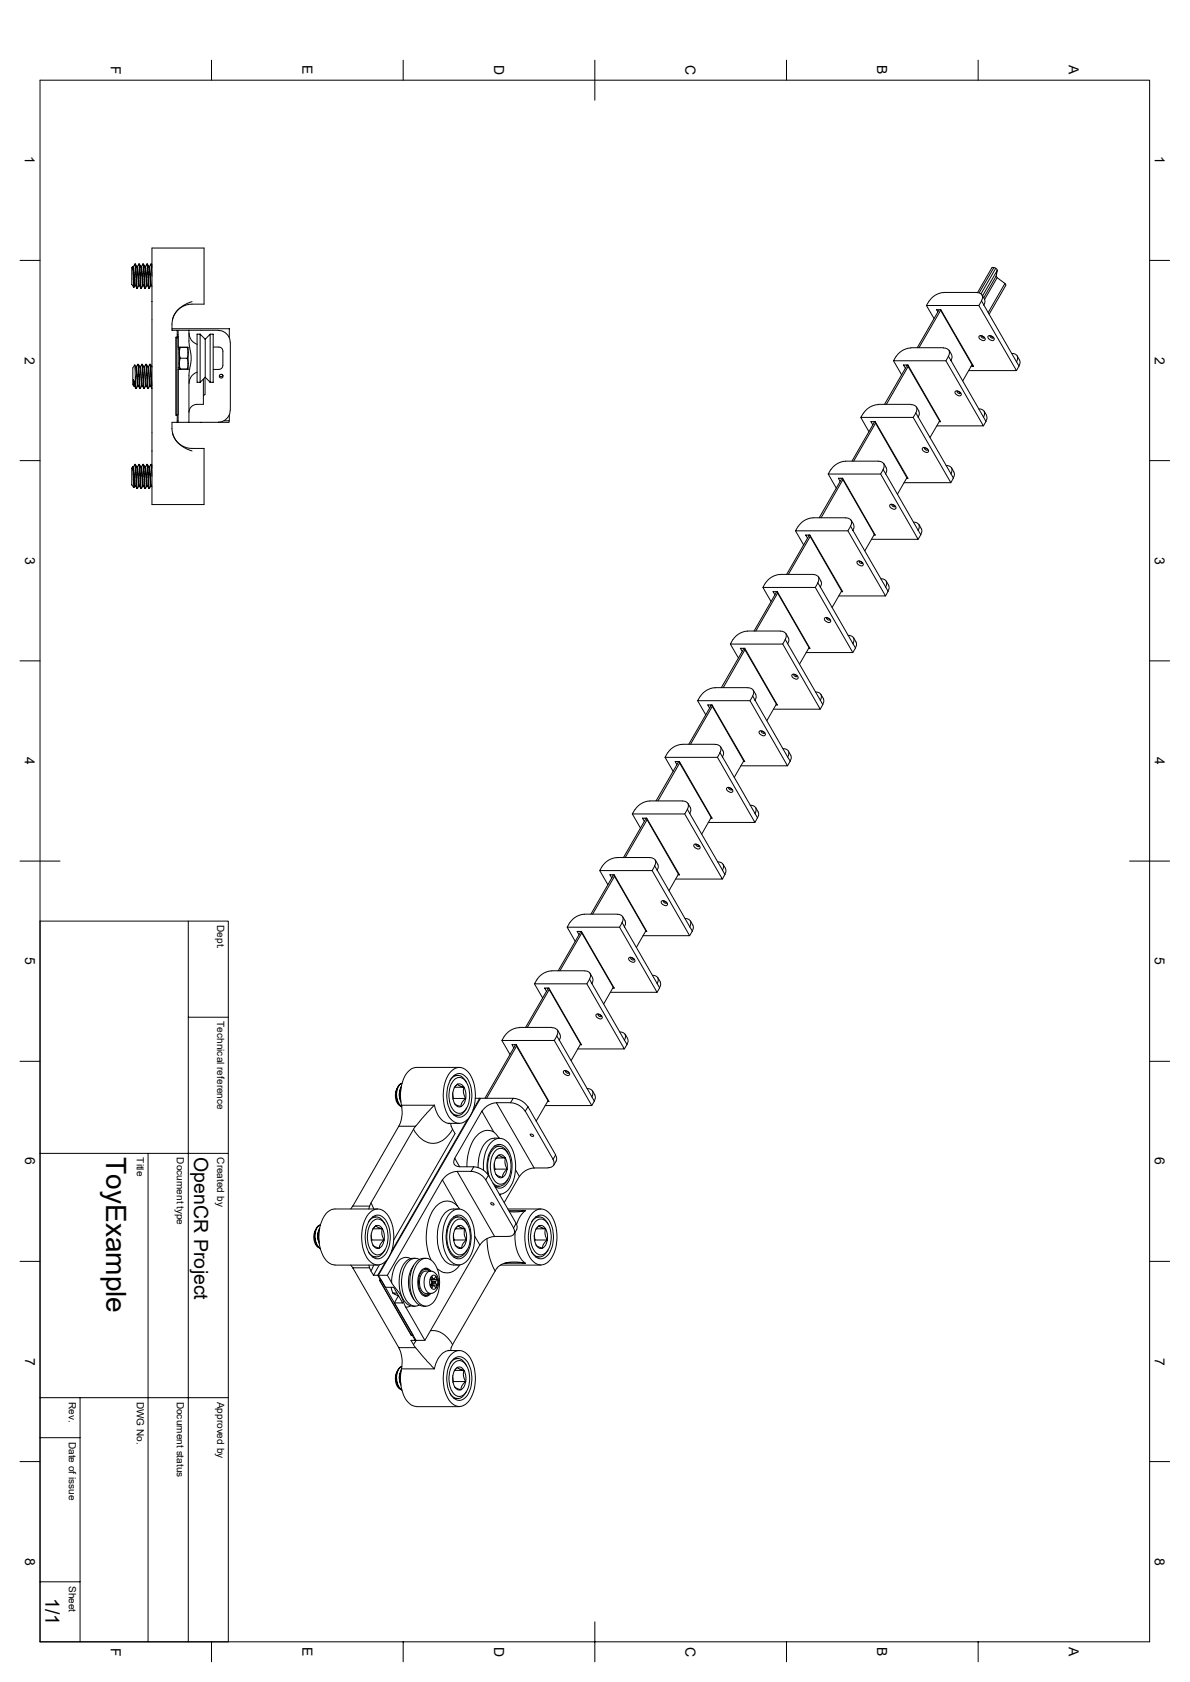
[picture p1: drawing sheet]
<svg xmlns="http://www.w3.org/2000/svg" width="297mm" height="420mm" viewBox="0 0 297 420" stroke-linecap="round" stroke-linejoin="round" font-family="sans-serif">
<defs><g id="words">
<text font-size="7" x="26.5" y="289" transform="rotate(90 26.5 289)">ToyExample</text>
<g font-size="4.9">
<text x="48.5" y="289" transform="rotate(90 48.5 289)">OpenCR Project</text>
<text x="11.3" y="399.1" transform="rotate(90 11.3 399.1)">1/1</text>
</g>
<g font-size="3.5">
<text x="27.6" y="16.5" transform="rotate(90 27.6 16.5)">F</text>
<text x="75.5" y="16.3" transform="rotate(90 75.5 16.3)">E</text>
<text x="123.3" y="16.3" transform="rotate(90 123.3 16.3)">D</text>
<text x="171.1" y="16.3" transform="rotate(90 171.1 16.3)">C</text>
<text x="218.9" y="16.3" transform="rotate(90 218.9 16.3)">B</text>
<text x="266.8" y="16.3" transform="rotate(90 266.8 16.3)">A</text>
<text x="6.2" y="39" transform="rotate(90 6.2 39)">1</text>
<text x="288.2" y="39" transform="rotate(90 288.2 39)">1</text>
<text x="6.2" y="89" transform="rotate(90 6.2 89)">2</text>
<text x="288.2" y="89" transform="rotate(90 288.2 89)">2</text>
<text x="6.3" y="139" transform="rotate(90 6.3 139)">3</text>
<text x="288.2" y="139" transform="rotate(90 288.2 139)">3</text>
<text x="6.2" y="189" transform="rotate(90 6.2 189)">4</text>
<text x="288.2" y="189" transform="rotate(90 288.2 189)">4</text>
<text x="6.3" y="239" transform="rotate(90 6.3 239)">5</text>
<text x="288.2" y="239" transform="rotate(90 288.2 239)">5</text>
<text x="6.3" y="289" transform="rotate(90 6.3 289)">6</text>
<text x="288.2" y="289" transform="rotate(90 288.2 289)">6</text>
<text x="6.3" y="339" transform="rotate(90 6.3 339)">7</text>
<text x="288.2" y="339" transform="rotate(90 288.2 339)">7</text>
<text x="6.3" y="389" transform="rotate(90 6.3 389)">8</text>
<text x="288.2" y="389" transform="rotate(90 288.2 389)">8</text>
<text x="27.6" y="411.4" transform="rotate(90 27.6 411.4)">F</text>
<text x="75.5" y="411.3" transform="rotate(90 75.5 411.3)">E</text>
<text x="123.3" y="411.2" transform="rotate(90 123.3 411.2)">D</text>
<text x="171.1" y="411.2" transform="rotate(90 171.1 411.2)">C</text>
<text x="218.9" y="411.3" transform="rotate(90 218.9 411.3)">B</text>
<text x="266.8" y="411.3" transform="rotate(90 266.8 411.3)">A</text>
</g>
<g font-size="2.5">
<text x="54.2" y="231" transform="rotate(90 54.2 231)">Dept.</text>
<text x="54.2" y="255" transform="rotate(90 54.2 255)">Technical reference</text>
<text x="34.2" y="289" transform="rotate(90 34.2 289)">Title</text>
<text x="44.2" y="289" transform="rotate(90 44.2 289)">Document type</text>
<text x="54.2" y="289" transform="rotate(90 54.2 289)">Created by</text>
<text x="17.2" y="350" transform="rotate(90 17.2 350)">Rev.</text>
<text x="34.2" y="350" transform="rotate(90 34.2 350)">DWG No.</text>
<text x="44.2" y="350" transform="rotate(90 44.2 350)">Document status</text>
<text x="54.2" y="350" transform="rotate(90 54.2 350)">Approved by</text>
<text x="17.2" y="360" transform="rotate(90 17.2 360)">Date of issue</text>
<text x="17.2" y="396" transform="rotate(90 17.2 396)">Sheet</text>
</g>
</g></defs>
<g fill="none" stroke="#000" stroke-width=".25">
<path d="M52.8 15v5M100.6 15v5M148.5 15v10M196.3 15v5M244.1 15v5M10 20h276.9v390h-276.9zM5 65h5M33.1 66.5l-.2 .3v4.2l.5 .8M33.1 66.5l.3 5.3M33.1 66.5l.6 4.8M33.2 66.6h.1M33.3 66.6l.5 4.7"/>
<path d="M33.7 66l.5 6M33.7 71.3h.1M33.7 66h.1M33.7 71.3l-.3 .5M33.7 66l-.4 .6M33.8 66l.4 .8 .5 4.5M33.8 66l.5 5.9M33.8 71.3l.4 .6M34.2 66.6h.1M34.2 72h.1M34.3 66.6l.5 4.7M34.3 66.6l.4-.6 .4 5.5v.5h.2"/>
<path d="M34.7 71.3h.1M34.7 66h.1M34.7 71.3l-.4 .6M34.8 71.3l.3 .6M34.8 66l.4 .7 .4 4.3 .2 .3M34.8 66l.5 5.9M35.2 66.6l.2 .3 .4 4.4M35.6 66h.2l.1 .4 .4 5.6 .4-.7M35.6 66l.6 6M35.6 66l-.3 .6M35.7 71.3l-.4 .6M35.8 71.3l.4 .6"/>
<path d="M35.8 66l.4 .7 .5 4.6M36.2 66.6h.1M36.2 72h.1M36.3 66.6l.5 4.7M36.7 66l.5 6M36.7 71.3h.1M36.7 66h.1M36.7 66l-.4 .6M36.8 66l.5 .8 .4 4.5M36.8 66l.5 5.9M36.8 71.3l.4 .6M37.2 66.6h.1"/>
<path d="M37.2 72h.1M37.3 66.6l.5 4.7M37.3 66.6l.4-.6 .2 3M37.7 71.3h.1M37.7 66h.1M37.7 71.3l-.4 .6M37.8 71.3l.1 .2M37.8 66l.1 .8M37.8 66l.1 .2M43.1 79.8a5 5 0 0 1 4.8-3.9h3v-14h-13v64.1h13v-14a9.4 9.4 0 0 1-5-.5 4.9 4.9 0 0 1-3-4.5v-1.5h4.3M43.1 79.8l-.2 2.7h1.3v1.7h-.3v19.5h.3v1.8M47.9 75.3l-2 .9-1.5 1.1-1 1.5-.3 1.1"/>
<path d="M233.1 79.5l-1.9-3.2h13.1l9.4 16.2h-11.9M234.1 77.9l-.3-.6h1l8.2 14.2h-.6M234.4 77.3l-5.5 9.5M234.7 77.3l8.1 14.1M234.8 77.5l-5.4 9.3M235.5 73h8.3M235.6 73.1a4.5 4.5 0 0 0-3.7 2l-.7 1.2M243.8 73.1a1.25 1.25 0 0 1 1.3 .6 1.25 1.25 0 0 1-.2 1.4M244.4 73.1l3.7-6.3 .4 .2-3.6 6.4M245 75.1l8.7 15.2M245 75.1l-.7 1.2M245.1 73.7l.7 1.4-.3 1.1"/>
<path d="M247.6 66.8l-3.6 6.2M248 66.8l-.4 .1M248.5 67l.4 .4M248.6 69l-3.1 5.3M248.7 69l.2 .3M248.9 69.3l-3.2 5.5M248.9 69.3l1.9 1.5-4.2 7.3M248.9 67.5l-.3 1.5M248.9 67.5l-3.7 6.4M250.8 70.8l.2 .4M251 71.2l-4.1 7.2M286.9 65h5"/>
<path d="M33.3 96.1l.1 .2M33.3 94.7l.2 1.6M33.4 96.3h.1M33.4 96.3v.1M33.5 96.3l.4 .6M33.6 91.1l-.5 .8v4.2l.3 .3M33.6 91.1l.2 3M33.7 91.1l.2 .5M33.8 94.1v2.1l-.5-1.5 .1 1.7M33.8 94.1l.2 2.8M33.8 96.2l.1 .7M33.9 91.6l.4 4.4 .2 .3"/>
<path d="M33.9 91.6h.1M33.9 96.9h.1M34 91.6l.5 4.7M34.4 91h.1l.1 .4 .4 5.5 .4-.6M34.4 91l.5 5.9M34.4 91l-.4 .6M34.4 96.3l-.4 .6M34.5 96.3l.4 .6M34.5 91l.5 .7 .4 4.6M34.9 91.6h.1M34.9 96.9h.1M35 91.6l.5 4.7"/>
<path d="M35.4 91l.5 5.9M35.4 96.3h.1M35.4 91h.1M35.4 91l-.4 .6M35.5 91l.5 5.9M35.5 91l.4 .6M35.5 96.3l.4 .6M35.9 91.6l.5 4.7M35.9 91.6h.1M35.9 96.9h.1M36 91.6l.5 4.7M36.4 91l.4 5.5 .2 .4"/>
<path d="M36.4 91l-.4 .6M36.4 96.3h.1M36.4 91h.1M36.4 96.3l-.4 .6M36.5 96.3l.4 .6M36.5 91l.5 5.9 .4-.6M36.5 91l.4 .6M36.9 91.6l.4 4.4 .2 .3M36.9 91.6h.1M37 91.6l.5 4.7M37.4 91h.1l.1 .5 .3 4.8M37.4 91l.5 5.9"/>
<path d="M37.4 91l-.4 .6M37.5 96.3l.4 .6M37.5 91l.4 .6M37.9 96.9h.1M42.9 82.1h14.3v2.1M43.9 84.3h.5v19.3h-.5zM44.2 83.6h.2M44.2 83.9h.2M44.4 87.2h.3M44.4 91.8h.3M44.7 90.8v1.4h.3M44.7 90.8l.3 1.4"/>
<path d="M45 86.7h1.7l.2 1-.2 1.8M45 86.7l-.3 1.2v2.9M45 86.7h-.3v1.6l.3 1.2-.3 1.3M45 92.2h1.9M45 89.5h1.7M46.7 89.5l.2 .9-.2 1.8M46.7 86.7h.2M47.2 82.5h7.3a3.1 3.1 0 0 1 2.9 3l.1 16.9a3.1 3.1 0 0 1-3 3M47.2 82.5v3l.5 3.4v1.5l-.5 3v12.1M47.2 82.5h-2.7v4.2h2.4v5.5h-2.4v13.3M47.2 83.2a2.88 2.88 0 0 0 2 2.8M49.2 92.9a2.88 2.88 0 0 0-2 2.8"/>
<path d="M50 83.4v12.1M50 83.4h-.8v12.1h.8M50 95.5l1.2-1.3 1.3 1.3M50 83.4l1.2 1.3M50.8 94.7v6.3a3.8 3.8 0 0 0-2.8 .3l-.5 .6-.3 1.1M51.2 94.3v4.2l-.4 .3M51.2 84.7l1.3-1.3h.7v12.1h-.7M51.2 84.7v9.5M52.5 83.4v12.1M53.2 86.7h1.4a1.24 1.24 0 0 1 1 1.7v1.1a2.93 2.93 0 0 1-.5 2.6l-1.9 .1M55.2 93.5l.3 .1a.38 .38 0 0 1-.2 .5 .38 .38 0 0 1-.5-.3M223 90.1l2 3.5"/>
<path d="M223.6 89l-.6 1.1h13.1l.6-1.1 8.8 15.2M226 91.9l-.5-.8h1.1l8.1 14.2M226.2 91.1l.1 .3M226.2 91.5l-5.4 9.5M226.4 91.1l8.3 14.2M226.7 91.5l-5.5 9.5M227.3 86.8h8.2M227.3 86.9a4.5 4.5 0 0 0-3.6 2.1M235.5 86.9a1.25 1.25 0 0 1 1.4 .6 1.25 1.25 0 0 1-.2 1.5M236.1 90.1l9.3 16.2h-11.6M236.9 87.5l.7 1.5-.3 1M238.4 97.8a1.02 1.02 0 0 1 1.5 .8 1.02 1.02 0 0 1-1.5-.8z"/>
<path d="M238.8 97.7l.6 .2 .3 .3M238.9 97.7a.6 .6 0 0 0 .8 .5M242.6 91.1l-2.3 4M242.8 91.4h.2M244.5 83.9a1.1 1.1 0 0 1 1.4 .9 1.02 1.02 0 0 1-1.6-.8zM244.8 83.9l.6 .1 .3 .4M244.9 83.9a.6 .6 0 0 0 .8 .5M246.6 84a1.02 1.02 0 0 1 1.5 .8 1.02 1.02 0 0 1-1.5-.8zM247.1 83.9l.6 .2 .2 .3M247.1 83.9a.6 .6 0 0 0 .8 .5M252.5 88.3a1.25 1.25 0 0 1 1.4 .6 1.25 1.25 0 0 1-.2 1.4M253.7 90.3l.6 1.1-.6 1.1"/>
<path d="M253.9 88.9l.7 1.4-.3 1.1M5 115h5M33.1 116.5l-.2 .4v4.2l.5 .7M33.1 116.5l.3 5.3M33.1 116.5l.1 .1M33.2 116.6l.5 4.7M33.2 116.6h.1M33.3 116.6l.5 4.7M33.3 116.6l.4-.6 .5 6M33.7 116l.2 .2 .4 5.8M33.8 116l.4 .6M34.2 116.6l.5 4.7"/>
<path d="M34.2 116.6h.1M34.3 116.6l.5 4.7M34.3 116.6l.4-.6 .4 5.5v.5h.2M34.7 116l.2 .3 .4 5.7M34.8 116l.4 .6M35.2 116.6l.4 4.4 .2 .3M35.2 116.6l.2 .3 .4 4.4M35.3 116.6l.4-.6 .5 6M35.6 116h.2l.1 .5 .4 5.5 .4-.7M35.8 116l.4 .8 .5 4.5M36.2 116.6h.1M36.3 116.6l.5 4.7"/>
<path d="M36.3 116.6l.4-.6 .5 6M36.7 116l.2 .2 .4 5.8M36.8 116l.4 .6M37.2 116.6l.5 4.7M37.2 116.6h.1M37.3 116.6l.5 4.7M37.3 116.6l.4-.6 .2 3M37.7 116h.1l.1 .9M37.8 116l.1 .2M43.1 108l.3 1.1 1 1.5 1.5 1.1 2 .9M44.2 105.1h.2M57.2 105.1v.4h-10"/>
<path d="M57.2 103.7v1.4h-1.3M206.7 118.4l2 3.5M207.3 117.3l-.6 1.1h13.1l.6-1.1 9.4 16.2M209.9 119.4l.1 .3M209.9 119.8l-5.4 9.5M210.2 119.4l8.1 14.1M210.4 119.8l-5.5 9.5M211 115.2a4.5 4.5 0 0 0-3.6 2.1M211 115.1h8.2M214.8 104.2l2.1 3.6M215.5 103.1l-.7 1.1h13.1l.7-1.1 9.4 16.3-.7 1.1M217.8 106.1l-.4-.8h1l8.2 14.1h-.3"/>
<path d="M218 105.3l.2 .2M218.1 105.7l-5.5 9.4M218.3 105.3l8.3 14.1M218.5 105.7l-5.4 9.4M219.2 101h8.2M219.2 101a4.5 4.5 0 0 0-3.6 2.1M219.2 115.2a1.25 1.25 0 0 1 1.4 .6 1.25 1.25 0 0 1-.2 1.5M219.8 118.4l9.4 16.3h-11.7M220.6 115.7l.6 1.1M221.2 116.8l.1 .7-.3 .8M226.4 119.3l-2.4 4.1M227.4 101a1.25 1.25 0 0 1 1.3 .6 1.25 1.25 0 0 1-.1 1.5"/>
<path d="M227.9 104.2l9.4 16.3h-11.7M228.7 101.6l.7 1.1M229.3 102.7l.1 .7-.2 .8M230.3 111.8a1.1 1.1 0 0 1 1.4 1 1.02 1.02 0 0 1-1.5-.9zM230.7 111.8l.5 .2 .4 .4M230.7 111.9a.6 .6 0 0 0 .8 .5M234.4 105.3h.3M234.5 105.1l-2.4 4.2M236.1 116.2a1.25 1.25 0 0 1 1.4 .6 1.25 1.25 0 0 1-.2 1.5M237.5 116.8l.7 1.5-.3 1.1M244.3 102.1a1.25 1.25 0 0 1 1.3 .6 1.25 1.25 0 0 1-.2 1.5M245.5 104.2l.6 1-.7 1.1"/>
<path d="M245.6 102.7l.7 1M246.2 103.8l.1 .6-.3 .8M286.9 115h5M33.7 121.3h.1M33.7 121.3l-.3 .5M33.8 121.3l.4 .7M34.2 122h.1M34.7 121.3h.1M34.7 121.3l-.4 .7M34.8 121.3l.3 .7M35.7 121.3l-.4 .7M35.8 121.3l.4 .7"/>
<path d="M36.2 122h.1M36.7 121.3h.1M36.8 121.3l.4 .7M37.2 122h.1M37.7 121.3h.1M37.7 121.3l-.4 .7M37.8 121.3l.1 .2M198.5 132.5l2.1 3.6M201.5 134.4l-.4-.8h1l8.2 14.1h-.3M201.8 133.6l.1 .2M201.8 133.9l-5.5 9.5M202 133.6l8.1 14.1"/>
<path d="M202.2 133.9l-5.4 9.5M202.9 129.3h8.2M202.9 129.3a4.5 4.5 0 0 0-3.6 2.1l-.8 1.1h13.1l.7-1.1M209.7 120.2l-.4-.8h1l8.1 14.2M211.1 129.3a1.25 1.25 0 0 1 1.3 .6 1.25 1.25 0 0 1-.1 1.5M211.6 132.5l9.4 16.3h-11.6M212.3 131.4l9.4 16.3M212.4 129.9l.7 1M213 131l.1 .7-.2 .8M218.1 133.6h.3M218.2 133.4l-2.3 4.1M218.3 133.5l.1 .1"/>
<path d="M222.2 126a1.1 1.1 0 0 1 1.4 1 1.02 1.02 0 0 1-1.5-.9zM223.4 126.5a.65 .65 0 0 1-.9-.5l.6 .2 .3 .3M228 130.4a1.25 1.25 0 0 1 1.3 .6 1.25 1.25 0 0 1-.1 1.5M229.4 130.9l.7 1.6-.3 1M229.8 133.5l-.6 1.2M186.6 157.6h8.2M186.6 157.6a4.5 4.5 0 0 0-3.6 2.1l-.7 1.1h13.1l.6-1.1M190.4 146.7l2 3.5M191.1 145.5l-.7 1.2h13.1l.6-1.2M191.1 145.5a4.5 4.5 0 0 1 3.6-2l8.2-.1a1.28 1.28 0 0 1 1.4 .7 1.28 1.28 0 0 1-.2 1.4M193.4 148.5l-.4-.8h1l8.1 14.2M193.6 147.7l.2 .3"/>
<path d="M193.7 148.1l-5.5 9.5M193.9 147.7l8.1 14.1M194.1 148.1l-5.5 9.5M194.8 157.6a1.25 1.25 0 0 1 1.3 .6 1.25 1.25 0 0 1-.1 1.5M196 159.7l.6 1M196.2 158.2l.7 1.5-.3 1M203.5 146.7l9.4 16.2h-11.7M204.1 145.5l9.4 16.3-.6 1.1M204.3 144l.7 1.5-.3 1.1M205.9 154.3a1.1 1.1 0 0 1 1.4 .9 1.02 1.02 0 0 1-1.5-.8zM206.2 154.3l.6 .1 .3 .4M206.3 154.3a.6 .6 0 0 0 .8 .5"/>
<path d="M210.1 147.6l-2.4 4.1M210.1 147.6l.2 .1M211.7 158.7a1.25 1.25 0 0 1 1.3 .6 1.25 1.25 0 0 1-.1 1.4M213.1 159.3l.7 1.4-.3 1.1M214 140.1a1.1 1.1 0 0 1 1.4 1 1.02 1.02 0 0 1-1.5-.8zM215.2 140.6a.48 .48 0 0 1-.5 0 .48 .48 0 0 1-.2-.5l.6 .2 .2 .4M219.8 144.5a1.25 1.25 0 0 1 1.4 .6 1.25 1.25 0 0 1-.2 1.5M221.2 145.1l.6 1.1M221.7 147.7l-.7 1.1M221.8 146.2l.1 .7-.3 .8M5 165h5M174.1 175l2 3.5"/>
<path d="M174.8 173.8l-.7 1.2h13.1l.7-1.2 .6 1.1M174.8 173.8a4.5 4.5 0 0 1 3.7-2.1h8.1a1.28 1.28 0 0 1 1.4 .6 1.28 1.28 0 0 1-.2 1.5M177.1 176.8l-.4-.8h1l8.2 14.2h-.4M177.3 176l.2 .3M177.4 176.4l-5.5 9.4M177.6 176l8.2 14.1M177.8 176.4l-5.5 9.4M182.3 160.8l2 3.5M185.3 162.6l-.5-.7h1.1l8.1 14.1h-.3M185.5 161.9l.1 .2M185.5 162.2l-5.5 9.5M185.7 161.9l8.1 14"/>
<path d="M185.9 162.2l-5.4 9.5M187.2 175l9.4 16.2h-11.7M188 172.3l.6 1.1M188.5 174.9l8.1 14.1M188.6 173.4l.1 .7-.3 .8M193.8 175.9l-2.4 4.1M193.8 175.9l.2 .1M195.4 160.8l9.3 16.3h-11.6M196.6 160.7l8.8 15.2-.7 1.2M197.7 168.5a1.02 1.02 0 0 1 1.5 .9 1.02 1.02 0 0 1-1.5-.9zM198.9 168.9a.43 .43 0 0 1-.5 0 .43 .43 0 0 1-.2-.5l.6 .3 .2 .3M201.8 161.9h.3"/>
<path d="M201.9 161.7l-2.3 4.1M202 161.8h.1M203.5 172.8a1.25 1.25 0 0 1 1.4 .6 1.25 1.25 0 0 1-.2 1.5M204.9 173.4l.6 1.1M205.5 174.5l.1 .6-.3 .8M286.9 165h5M162.2 200h8.1M166 189.1l2 3.5M166.6 188l-.6 1.1h13.1l.6-1.1 .6 1M169 191l-.5-.8h1.1l8.1 14.1M169.2 190.2l.1 .2M169.2 190.5l-5.5 9.5"/>
<path d="M169.4 190.2l8.1 14M169.6 190.5l-5.4 9.5M170.3 185.8h8.2M170.3 185.9a4.5 4.5 0 0 0-3.6 2.1M178.5 185.9a1.25 1.25 0 0 1 1.3 .6 1.25 1.25 0 0 1-.1 1.5M179.1 189.1l9.3 16.3h-11.6M179.9 186.5l.7 1.5-.3 1M180.3 189l8.2 14.2M181.4 196.8a1.02 1.02 0 0 1 1.5 .9 1.02 1.02 0 0 1-1.5-.9zM181.8 196.7l.7 .2 .2 .3M181.9 196.7a.6 .6 0 0 0 .8 .5M185.6 190l-2.3 4.1"/>
<path d="M189.5 182.7a1.02 1.02 0 0 1 1.5 .8 1.02 1.02 0 0 1-1.5-.8zM190 182.6a.55 .55 0 0 0 .8 .4l-.4-.4h-.5M195.4 186.9a1.25 1.25 0 0 1 1.4 .6 1.25 1.25 0 0 1-.2 1.5M196.6 189l.6 1.1-.6 1.1M196.8 187.5l.7 1.5-.3 1.1M5 215h10M149.7 217.4l2 3.5M150.3 216.2l-.6 1.2h13.1l.6-1.2 8.8 15.2M150.4 216.2a4.5 4.5 0 0 1 3.6-2l8.2-.1a1.28 1.28 0 0 1 1.3 .7 1.28 1.28 0 0 1-.1 1.4M152.7 219.2l-.5-.8h1.1l8.1 14.2M152.9 218.4l.1 .3M153 218.8l-5.5 9.5"/>
<path d="M153.2 218.4l8 14.1M153.4 218.8l-5.5 9.5M157.8 203.2l2.1 3.6M158.5 202.1l-.7 1.1h13.1l.7-1.1 .6 1.1M160.8 205.1l-.4-.8h1l8.2 14.1h-.4M161 204.3l.2 .3M161.1 204.6l-5.5 9.5M161.3 204.3l8.1 14.1M161.5 204.7l-5.5 9.4M162.2 200a4.5 4.5 0 0 0-3.7 2.1M162.8 217.4l9.3 16.2h-11.6M163.6 214.8l.7 1.4-.3 1.1"/>
<path d="M169.3 218.3l-2.3 4.1M169.4 218.3l.2 .1M170.3 200a1.25 1.25 0 0 1 1.4 .6 1.25 1.25 0 0 1-.2 1.5M170.9 203.2l9.4 16.3h-11.6M171.7 200.6l.6 1.1M172.2 203.2l8.1 14.1M172.3 201.7l.1 .7-.3 .8M173.2 210.9a1.02 1.02 0 0 1 1.5 .9 1.02 1.02 0 0 1-1.5-.9zM173.7 210.9h.5l.3 .4a.55 .55 0 0 1-.8-.4M177.4 204.3h.3M177.5 204.1l-2.4 4.2M177.5 204.2l.2 .1"/>
<path d="M179.1 215.2a1.25 1.25 0 0 1 1.4 .6 1.25 1.25 0 0 1-.2 1.5M180.3 217.3l.6 1.1-.6 1.1M180.5 215.8l.7 1.5-.3 1.1M187.2 201.1a1.25 1.25 0 0 1 1.4 .6 1.25 1.25 0 0 1-.2 1.5M188.5 203.2l.6 1M188.6 201.7l.8 1.5-.3 1M189.1 204.2l-.7 1.2M281.9 215h10M10 230h47v180M47 230v180M141.6 231.5l2 3.5M142.2 230.4l-.6 1.1h13l.7-1.1 9.3 16.3"/>
<path d="M144.5 233.4l-.4-.8h1l8.2 14.1M144.7 232.6l.2 .2M144.8 233l-5.5 9.4M145 232.6l8.3 14.1M145.2 233l-5.5 9.4M145.9 228.3a4.5 4.5 0 0 0-3.7 2.1M145.9 228.3h8.2M154.1 228.3a1.25 1.25 0 0 1 1.3 .6 1.25 1.25 0 0 1-.2 1.5M154.6 231.5l9.4 16.3h-11.6M155.4 228.9l.6 1.1M156 230l.1 .6-.3 .8M157.1 239.1a1.1 1.1 0 0 1 1.4 1 1.02 1.02 0 0 1-1.6-.9z"/>
<path d="M158.2 239.6l-.2-.3-.5-.2a.48 .48 0 0 0 .2 .5 .48 .48 0 0 0 .5 0M161.1 232.6h.3M161.4 232.5h-.2l-2.4 4.1M165.2 225a1.1 1.1 0 0 1 1.4 .9 1.02 1.02 0 0 1-1.5-.8zM166.4 225.5a.43 .43 0 0 1-.5 0 .43 .43 0 0 1-.2-.5l.7 .5M170.9 229.4a1.25 1.25 0 0 1 1.4 .6 1.25 1.25 0 0 1-.2 1.4M172.2 231.4l.6 1.1M172.3 230l.8 1.4-.3 1.1M172.8 232.5l-.7 1.1M47 254h10M125.3 259.8l2 3.5M129.6 256.5h8.2"/>
<path d="M129.6 256.6a4.5 4.5 0 0 0-3.7 2.1l-.6 1.1h13l.7-1.1M133.4 245.7l2 3.5M136.4 247.5l-.5-.8h1.1l8.1 14.2M136.6 246.7l.1 .3M136.7 247.1l-5.5 9.4M136.9 246.7l8.2 14.2M137.1 247.1l-5.5 9.4M137.8 256.6a1.25 1.25 0 0 1 1.3 .6 1.25 1.25 0 0 1-.2 1.5M138.3 259.8l9.4 16.3h-11.6M139 258.7l9.3 16.3M139.1 257.2l.8 1.5-.3 1.1M145.9 242.4h-8.2a4.5 4.5 0 0 0-3.6 2.1l-.7 1.2h13.1l.7-1.2"/>
<path d="M145.9 242.4a1.25 1.25 0 0 1 1.4 .6 1.25 1.25 0 0 1-.2 1.5M146.5 245.7l9.3 16.2h-11.6M147.2 244.5l9.3 16.3M147.3 243l.6 1.1M147.9 244.1l.1 .7-.3 .8M148.8 253.4a1.02 1.02 0 0 1 1.5 .8 1.02 1.02 0 0 1-1.5-.8zM149.2 253.3l.7 .1 .2 .4M149.3 253.3a.6 .6 0 0 0 .8 .5M153 246.7h.3M153 246.5l-2.3 4.2M154.6 257.7a1.25 1.25 0 0 1 1.4 .6 1.25 1.25 0 0 1-.2 1.5M156 258.2l.8 1.6-.3 1"/>
<path d="M162.8 243.5a1.25 1.25 0 0 1 1.4 .6 1.25 1.25 0 0 1-.2 1.5M164.2 244.1l.6 1.1M164.6 246.7l-.6 1.1M164.8 245.2l.1 .7-.3 .8M5 265h5M99 272.2l-.2 1.4 .2 .8M99.1 271.7l-.3 1-.1 1.5 .4 1.1 .8 .8M99.8 272.2l-.1 .8 .1 1.4M100.1 271.6l-.3 1.1 .2 2M100.2 271.3l-.5 1.6 .1 1.4 .3 .9M100.3 276.3l-.5-.4-.6-1-.2-1.9 .4-1.7 .9-.8-.5 .2-.4 .5-.5 1.6v1l.3 1.4 .5 .7 .6 .5M108.4 275.9a5.4 5.4 0 0 0 3.4 4.6h.4"/>
<path d="M112.3 269.8a2.11 2.11 0 0 1 2-1.3 2.11 2.11 0 0 1 1.9 1.5l.3 .3M112.4 267.8a2.84 2.84 0 0 1 4.9 .5 10.6 10.6 0 0 1-.4 11 2.84 2.84 0 0 1-4.9-.5 10.6 10.6 0 0 1 .4-11zM113 273.1l.2 1.2-.2 .1M113 268.9a2.13 2.13 0 0 1 3.6 .4 8.1 8.1 0 0 1-.4 8.9 2.13 2.13 0 0 1-3.6-.5 8.1 8.1 0 0 1 .4-8.8zM113.2 274.3h3M113.2 269.8a1.81 1.81 0 0 1 3.2 .4 6.5 6.5 0 0 1-.7 7.4 1.8 1.8 0 0 1-2.8-.8 6.7 6.7 0 0 1 .3-7zM113.3 278.5h.9M113.3 268.5h.9M113.5 271.5h2.3M114.2 270.7l1 .6a.45 .45 0 0 1 .6 .2 .45 .45 0 0 1-.1 .5l.2 1.5a.65 .65 0 0 1 0 1.1l-.7 .9-.1 .8-1.1-.3-.5-.5M114.2 270.7l-.8 .9M114.2 270.7a3.9 3.9 0 0 0-.7 4.8"/>
<path d="M114.2 270.7h.9l.7 .8M114.6 266.5h-10.6a4.4 4.4 0 0 0-3.5 3.7 11 11 0 0 0-.3 5.7M115.8 271.5a3.9 3.9 0 0 1-.7 4.8h-.9l-.7-.8M116.5 276.7a2.38 2.38 0 0 1-2.9 1.7l-.7-.4-.6-.8M116.7 279.6l-19 32.8M118.6 274.2h1.1M119.7 274.2l-1.6 2.9M119.7 274.2l.1 .2M123.9 275.3h3.5M123.9 275.3l9.4 16.3h3.5M124 275.4a4.5 4.5 0 0 0-3.7 2.1M127.4 275.4a4.5 4.5 0 0 1 3.7 2.1"/>
<path d="M127.4 275.3l.7-1.1h-8.2l-25.5 44.2 1.8 3h2.1l2.2 3.9h-2.1l1-1.7-1-.5a1.78 1.78 0 0 1-.7-1.6l-.1-.1M128.1 274.3a4.5 4.5 0 0 1 3.6 2.1M128.2 261.7l-.4-.8h1.1l8.1 14.1M128.4 260.9l.2 .2M128.5 261.2l-7.5 13M128.7 260.9l8.3 14.1M128.9 261.2l-7.4 13M131.8 276.4l6.9 12-.7 1.1-6.9-12zM136.7 275h.3M136.8 274.9l-3 5.1M140.6 267.5a1.02 1.02 0 0 1 1.6 .9 1.02 1.02 0 0 1-1.6-.9zM141.1 267.4l.6 .2 .3 .3"/>
<path d="M141.1 267.5a.6 .6 0 0 0 .8 .4M144.8 260.9h.3M144.9 260.7l-2.4 4.1M146.5 271.8a1.25 1.25 0 0 1 1.4 .6 1.25 1.25 0 0 1-.2 1.5M147.9 272.4l.6 1M148.3 275l-.6 1.1M148.5 273.5l.1 .7-.3 .8M156.5 260.8l-.7 1.1M286.9 265h5M10 288h47M37 288v122M99.5 281.2a8.1 8.1 0 0 0 .7-5.2h8.2l-4.7 5.2"/>
<path d="M99.5 281.2h4.2M99.5 281.2l-11.4 20M103.2 282l-10.6 18.4M103.2 282a5.4 5.4 0 0 0 6.1 3.3l1.7-.9 1-1.1 .9-1.3 .7 1-15.3 26.7M103.7 281.2l-.5 .8M112.2 280.5l-.4 .1M112.2 280.5h2.4M112.5 280.5l.1 .7 .4 .8M113.5 289.2a1.25 1.25 0 0 0-.1 1.5 1.25 1.25 0 0 0 1.3 .6M114.1 292.5a4.5 4.5 0 0 0-3.7 2.1M117.6 292.5a4.5 4.5 0 0 1 3.6 2.1M118.2 291.4a4.5 4.5 0 0 1 3.7 2.1"/>
<path d="M120.7 292.2a8.1 8.1 0 0 1 2.7-7.6 2.98 2.98 0 0 1 4.2 1.9 10.5 10.5 0 0 1-.7 10.6l-1.3 .9-1 .2M121.2 294.6l7 12M121.2 294.6l.7-1.1 6.9 12-.6 1.1M121.8 293.1a6.8 6.8 0 0 1 1.9-7.1 2.35 2.35 0 0 1 3.2 1.3 8 8 0 0 1-.8 8.8 1.86 1.86 0 0 1-2.5 .2M123.1 282.6a3.5 3.5 0 0 0-4.5 1.5 12.2 12.2 0 0 0-2.1 7.2M123.2 282.6l1.4 1.6M123.2 282.6l-2.9-5.1-6.8 11.7 1.2 2.1h3.5l-.6 1.2h-3.5l9.3 16.2h3.6M123.4 290.7l.1 1.2-.1 .2M123.4 286.2h1.2M123.4 284.2h1.3M123.4 284.2a4.7 4.7 0 0 0-3.7 4.2l-.4 3.1M123.5 296.2h1.1"/>
<path d="M123.5 291.9h3.1M123.5 287.5a1.81 1.81 0 0 1 3.2 .4 6.5 6.5 0 0 1-.6 7.4 1.8 1.8 0 0 1-2.9-.8 6.7 6.7 0 0 1 .3-7zM123.8 289.1h2.4M125 298.2l-.2 .2M126.2 289.1l-1.3-.4a.41 .41 0 0 0-.4-.2 .41 .41 0 0 0-.4 .3l-.4 .5M126.2 289.1l-.2 1.3 .6 1.5M126.2 289.2l.4 1.2v1.6M126.2 289.2a1.31 1.31 0 0 0-1.5-.9 1.31 1.31 0 0 0-1.1 1.3 4.6 4.6 0 0 0 .2 3.6M126.6 291.9l-.6 .6-.5 .9a.37 .37 0 0 1 0 .4 .37 .37 0 0 1-.4 .1l-1-.4-.3-.3M126.6 292a1.88 1.88 0 0 1-2.1 2l-.7-.8M126.6 294.8a2.08 2.08 0 0 1-3.5 .6M126.8 288a2.44 2.44 0 0 0-3-1.6 6.2 6.2 0 0 0-1.8 6.9l.1 .6"/>
<path d="M126.8 294.4l-.2 .3M128.7 292.1l.9 1.7-3.7 6.5M132.3 283.3a.45 .45 0 0 1 .6-.1 .45 .45 0 0 1 .2 .6l-.6-.2zM133.3 291.7a4.5 4.5 0 0 0-3.6 2.1M138 289.5a1.25 1.25 0 0 1 .2 1.5 1.25 1.25 0 0 1-1.4 .5M138.6 288.4l.3 1-.7 1.6M5 315h5M78.6 307.6l-.1 1.5 .2 .7M78.8 307.1l-.4 .9v1.5l.4 1.3 .7 .7M79.5 307.6l-.2 .8 .2 1.4M79.8 307l-.3 1.1 .2 2M79.8 306.7l-.5 1.6 .1 1.3 .3 .9"/>
<path d="M79.9 311.7l-.9-1-.4-1.8 .3-1.9 .5-.8 .6-.3h-.2l-.7 .5-.4 .8-.2 2 .5 1.7 1 .8M83.6 315.9h10.7M87.5 315.9l.6 .7M88.1 301.1l-.6 .7M88.1 301.2h4.1M91.9 305.1a2.11 2.11 0 0 1 2.1-1.2 2.11 2.11 0 0 1 1.9 1.4l.2 .4M92 303.1a2.84 2.84 0 0 1 4.9 .5 10.6 10.6 0 0 1-.3 11 2.84 2.84 0 0 1-5-.5 10.6 10.6 0 0 1 .4-11zM92.1 315.9l.1 .7h-4.1l11.4 19.9h4.2M92.2 301.2l-.1 .7M92.2 316.6l.4 .8M92.6 300.4l.7 1.5M92.6 317.4l.6 1"/>
<path d="M92.6 300.4l-.4 .8M92.6 308.4l.2 1.2-.1 .2M92.7 304.2a2.13 2.13 0 0 1 3.6 .4 8.1 8.1 0 0 1-.4 8.9 2.13 2.13 0 0 1-3.6-.4 8.1 8.1 0 0 1 .4-8.9zM92.8 309.6h3M92.8 305.1a1.81 1.81 0 0 1 3.2 .5 6.5 6.5 0 0 1-.6 7.3 1.8 1.8 0 0 1-2.9-.7 6.7 6.7 0 0 1 .3-7.1zM92.9 313.9h1M92.9 303.9h1M93 307l.4-.5a.43 .43 0 0 1 .4-.3 .43 .43 0 0 1 .4 .2l.6 .2a.5 .5 0 0 1 .6 .2 .5 .5 0 0 1-.1 .7l.2 1.4a.55 .55 0 0 1 0 1l-.8 1.3a.31 .31 0 0 1 0 .4 .31 .31 0 0 1-.5-.1l-.9-.3-.2-.3M93.1 306.8h2.3M93.2 318.4h1.1M93.3 315.8l-.7 1.5M93.6 306.2a1.31 1.31 0 0 1 2 1 3.8 3.8 0 0 1-.9 4.5 1.58 1.58 0 0 1-1.9-1.6 3.9 3.9 0 0 1 .8-3.9z"/>
<path d="M94.3 301.9h-10.7a4 4 0 0 0-3.4 3.2 9.9 9.9 0 0 0 1.7 10.1l.8 .5 .9 .1M94.7 315.8l-1.5 2.6M94.8 319.7l7.8 13.7h.5l-7.9-13.7h-.4M95.1 319.5l-.4 .2 8 13.8M96.1 312.1a2.4 2.4 0 0 1-2.9 1.6l-.7-.4-.6-.7M96.3 314.9l-2 3.5 .7 1.3M96.7 318.4l1 1.9M102.5 314.3a2.56 2.56 0 0 0-3.6 1.3l-.9 2.5-.3 2.2M102.7 316.8a7.6 7.6 0 0 0 .6 7.6M103.3 315.9l-.6 .9M103.6 314.2a3.5 3.5 0 0 0-3.6 3.2 8.7 8.7 0 0 0 1.4 8.1l1.2 .6 1 .1M104.6 315a2.42 2.42 0 0 1 4.1 .9 9 9 0 0 1-.7 9.4 2.33 2.33 0 0 1-3.8-.4 8.7 8.7 0 0 1 .4-9.9z"/>
<path d="M104.6 314.5a2.59 2.59 0 0 0-3.5 1.6 9 9 0 0 0 .7 9.1l.7 .6a2.08 2.08 0 0 0 2.1 .1M105.9 316.9h.4M106.1 316.7l.9 .5M106.3 314.2a3.5 3.5 0 0 0-3.6 3.2 8.7 8.7 0 0 0 1.4 8.1l1.2 .6 1 .1M107.2 317.4a1.38 1.38 0 0 0-2.3 .7 4.7 4.7 0 0 0 .8 5.1 1.2 1.2 0 0 0 1.5-.3M107.4 319.4l.4 .8-.4 .7M107.4 317.4a2.71 2.71 0 0 0-1.5 3.2 2.18 2.18 0 0 0 1.5 2.4M107.4 317.4h-1.1a2.71 2.71 0 0 0-1.6 3.2 2.18 2.18 0 0 0 1.6 2.4M107.4 317.4l.9 .2 .8 1 .4 1.2-.1 1.3-.4 1-.6 .6-.9 .3h-1.2M107.5 319.4l.3-.6 .4 .6 .5-.6 .3 .6M107.6 317.4a1.45 1.45 0 0 0-1.4-.7 1.45 1.45 0 0 0-1.3 1 5.1 5.1 0 0 0 .5 5.6l.3 .2a1.35 1.35 0 0 0 1.9-.6M107.6 319.6l1.5-.2-.4 .8 .4 .7-1.5-.1"/>
<path d="M107.7 319.9l1.1 .1M107.8 318.6a1.02 1.02 0 0 1 1.1 .1 1.02 1.02 0 0 1 .3 1.1 1.55 1.55 0 0 1-1.2 2.1 2.38 2.38 0 0 1-.2-3.3zM108.1 319.3l-.6 .1M108.2 319.4l-.7 .1M112.2 303.1a2.84 2.84 0 0 1 4.9 .5 10.6 10.6 0 0 1-.3 11 2.84 2.84 0 0 1-5-.5 10.6 10.6 0 0 1 .4-11zM112.9 304.2a2.13 2.13 0 0 1 3.6 .4 8.1 8.1 0 0 1-.4 8.9 2.13 2.13 0 0 1-3.6-.4 8.1 8.1 0 0 1 .4-8.9zM113.2 308.4v1.4M113.2 313.9h1.2M113.2 303.9h1.2M113.2 315.9h1.3M113.3 309.6h3.1M113.4 305.1a1.81 1.81 0 0 1 3.1 .5 6.5 6.5 0 0 1-.6 7.3 1.8 1.8 0 0 1-2.8-.7 6.7 6.7 0 0 1 .3-7.1z"/>
<path d="M113.6 310.9l.7 .5 .9 .3M113.6 310.9l.8 .8h.8M113.7 306.8h2.3M114.1 301.1a3.5 3.5 0 0 0-5.7 .7 13.8 13.8 0 0 0-.8 12.7M114.5 301.9a4.1 4.1 0 0 0-4.7 3.2 9.9 9.9 0 0 0 1.6 10.1l.9 .5 .9 .1M114.7 301.9l-4.3-7.3-13.7 23.8h-2.3M114.8 315.8a3.5 3.5 0 0 1-5.6 1.1M116 306.8l-1.3-.4a.39 .39 0 0 0-.4-.3 .39 .39 0 0 0-.3 .4l-.5 .5M116 306.8l-.1 1.4 .5 1.4M116 306.8l.4 1.3v1.5M116 306.8a1.31 1.31 0 0 0-1.4-.8 1.31 1.31 0 0 0-1.1 1.2 4.6 4.6 0 0 0 .1 3.7M116.4 309.6l-.4 1.3-.8 .8"/>
<path d="M116.4 309.6l-.8 .9-.4 1.2M116.6 305.7a2.39 2.39 0 0 0-3.1-1.6 6.7 6.7 0 0 0-1.6 7.4 2.64 2.64 0 0 0 3.1 2.2l.8-.5 .8-1.1M118.5 308.7l1.3 2.2-13.8 23.8h-2.2l-5.4-9.4M121.5 309.2a16.7 16.7 0 0 0 2.1 8.1M122.5 300.4a.45 .45 0 0 1 .5 0 .45 .45 0 0 1 .2 .5l-.5-.1zM123.4 308.8a4.5 4.5 0 0 0-3.6 2.1M123.6 317.4l-10.7 18.3a5.7 5.7 0 0 0-5.5-3.4M124.1 316.6l-.5 .8M124.9 315.9h10.1M125.9 315.4h5.2l-2-.3-2 .1-1.5 .4-1.5 1M126.7 301.9h8.3M127 302.3h4.1l-1.8 .3h-2.1"/>
<path d="M128.1 306.6a1.25 1.25 0 0 1 .2 1.5 1.25 1.25 0 0 1-1.3 .6M128.6 307.7a9.4 9.4 0 0 0 2.1 7.4l.4 .3M128.8 305.5l.3 1-.8 1.6M131.1 302.3a6.4 6.4 0 0 0-2.2 3.4M132.7 305.1a2.11 2.11 0 0 1 2-1.2 2.11 2.11 0 0 1 1.9 1.4l.2 .4M132.7 303.1a2.84 2.84 0 0 1 5 .5 10.6 10.6 0 0 1-.4 11 2.84 2.84 0 0 1-5-.5 10.6 10.6 0 0 1 .4-11zM133.4 308.4l.1 1.2-.1 .2M133.4 304.2a2.13 2.13 0 0 1 3.6 .4 8.1 8.1 0 0 1-.4 8.9 2.13 2.13 0 0 1-3.6-.4 8.1 8.1 0 0 1 .4-8.9zM133.5 309.6h3.1M133.6 305.1a1.81 1.81 0 0 1 3.1 .5 6.5 6.5 0 0 1-.6 7.3 1.8 1.8 0 0 1-2.8-.7 6.7 6.7 0 0 1 .3-7.1zM133.6 313.9h1M133.6 303.9h1"/>
<path d="M133.7 307l.5-.5a.43 .43 0 0 1 .3-.3 .43 .43 0 0 1 .5 .2l.5 .2a.5 .5 0 0 1 .6 .2 .5 .5 0 0 1-.1 .7l.2 1.4a.65 .65 0 0 1 0 1.1l-.7 1.2a.31 .31 0 0 1-.1 .4 .31 .31 0 0 1-.4-.1l-.8-.3-.4-.3M133.8 306.8h2.3M136.6 309.6a3.1 3.1 0 0 0-1.5-3.6 2.06 2.06 0 0 0-1.7 2.1v1.5l.4 1.3M136.6 309.6a1.88 1.88 0 0 1-2 2.1l-.8-.8M136.8 312.1a2.4 2.4 0 0 1-2.9 1.6l-.6-.4-.6-.7M286.9 315h5M97.7 320.3l2.2 3 1.3 3 4.8 8.4M98 322.9h1.1M99.5 336.6a8.1 8.1 0 0 1 .7 5.2M102.5 326.1l-1.2 .3M102.7 333.4h.3M102.9 333.5l.7 1.2 .1-.2"/>
<path d="M103.2 335.7l.5 .8M103.6 334.7h-1l.6 1M103.7 336.5l4.7 5.3h-8.2M103.9 334.7l-.7 1M105.9 323.4h.4M107 323.1l-.9 .6M107.5 321l.6 .1M107.8 320.2h.9M108.8 320.4l-1.1 .1M109 320.9l-.3 .7-.5-.6-.4 .6-.3-.7 .7 .1M111.8 337.2h.4M112.2 337.2a4.4 4.4 0 0 0-3.6 3.9l-.2 .7"/>
<path d="M112.2 337.2h2.4M112.4 338.5a2.84 2.84 0 0 1 4.9 .5 10.6 10.6 0 0 1-.4 11 2.84 2.84 0 0 1-4.9-.5 10.6 10.6 0 0 1 .4-11zM113 335.7l-.4 .8-.1 .7M113 339.6a2.13 2.13 0 0 1 3.6 .4 8.1 8.1 0 0 1-.4 8.9 2.13 2.13 0 0 1-3.6-.5 8.1 8.1 0 0 1 .4-8.8zM113.3 339.2h.9M10 359h10M10 349h47M20 349v61M99 342.9l-.2 1.5 .2 .7M99.1 342.5l-.4 1.1v1.3l.4 1.2 .8 .7M99.8 342.9l-.1 .8 .1 1.4M100.1 342.3l-.3 1.2 .2 2"/>
<path d="M100.2 342l-.5 1.7 .1 1.3 .3 .9M100.2 341.8a10 10 0 0 0 1.7 8.4l.8 .7 1.3 .3M100.3 347l-.9-1.1-.4-1.6 .2-1.7 .4-.9 .7-.5h-.1l-.7 .6-.4 .6-.2 2.1 .5 1.8 .9 .8M104 351.2h10.6M112.3 340.5a2.11 2.11 0 0 1 2-1.3 2.11 2.11 0 0 1 1.9 1.5M113 343.8l.2 1.2-.2 .2M113.2 345h3M113.2 340.5a1.81 1.81 0 0 1 3.2 .4 6.5 6.5 0 0 1-.7 7.4 1.8 1.8 0 0 1-2.8-.8 6.7 6.7 0 0 1 .3-7zM113.3 349.2h.9M113.5 342.2h2.3M114.2 341.4l.9 .6a.46 .46 0 0 1 .6 .5v.9l.2 .9a.61 .61 0 0 1 0 1l-.8 1.1a.37 .37 0 0 1-.3 .6l-1.3-.7M114.2 341.4l-.8 .9"/>
<path d="M114.2 341.4a3.8 3.8 0 0 0 0 5.6 1.58 1.58 0 0 0 1.9-1.6l.1-1.9-.4-1.3M114.2 341.4h.9l.7 .8M116.2 340.7l.3 .3M116.5 347.4a2.4 2.4 0 0 1-2.9 1.7l-.7-.4-.6-.8M5 365h5M286.9 365h5M10 395h10M52.8 410v5M100.6 410v5M148.5 405v10M196.3 410v5M244.1 410v5"/>
<circle cx="55.2" cy="93.9" r=".47"/>
</g>
<use href="#words"/>
</svg>
